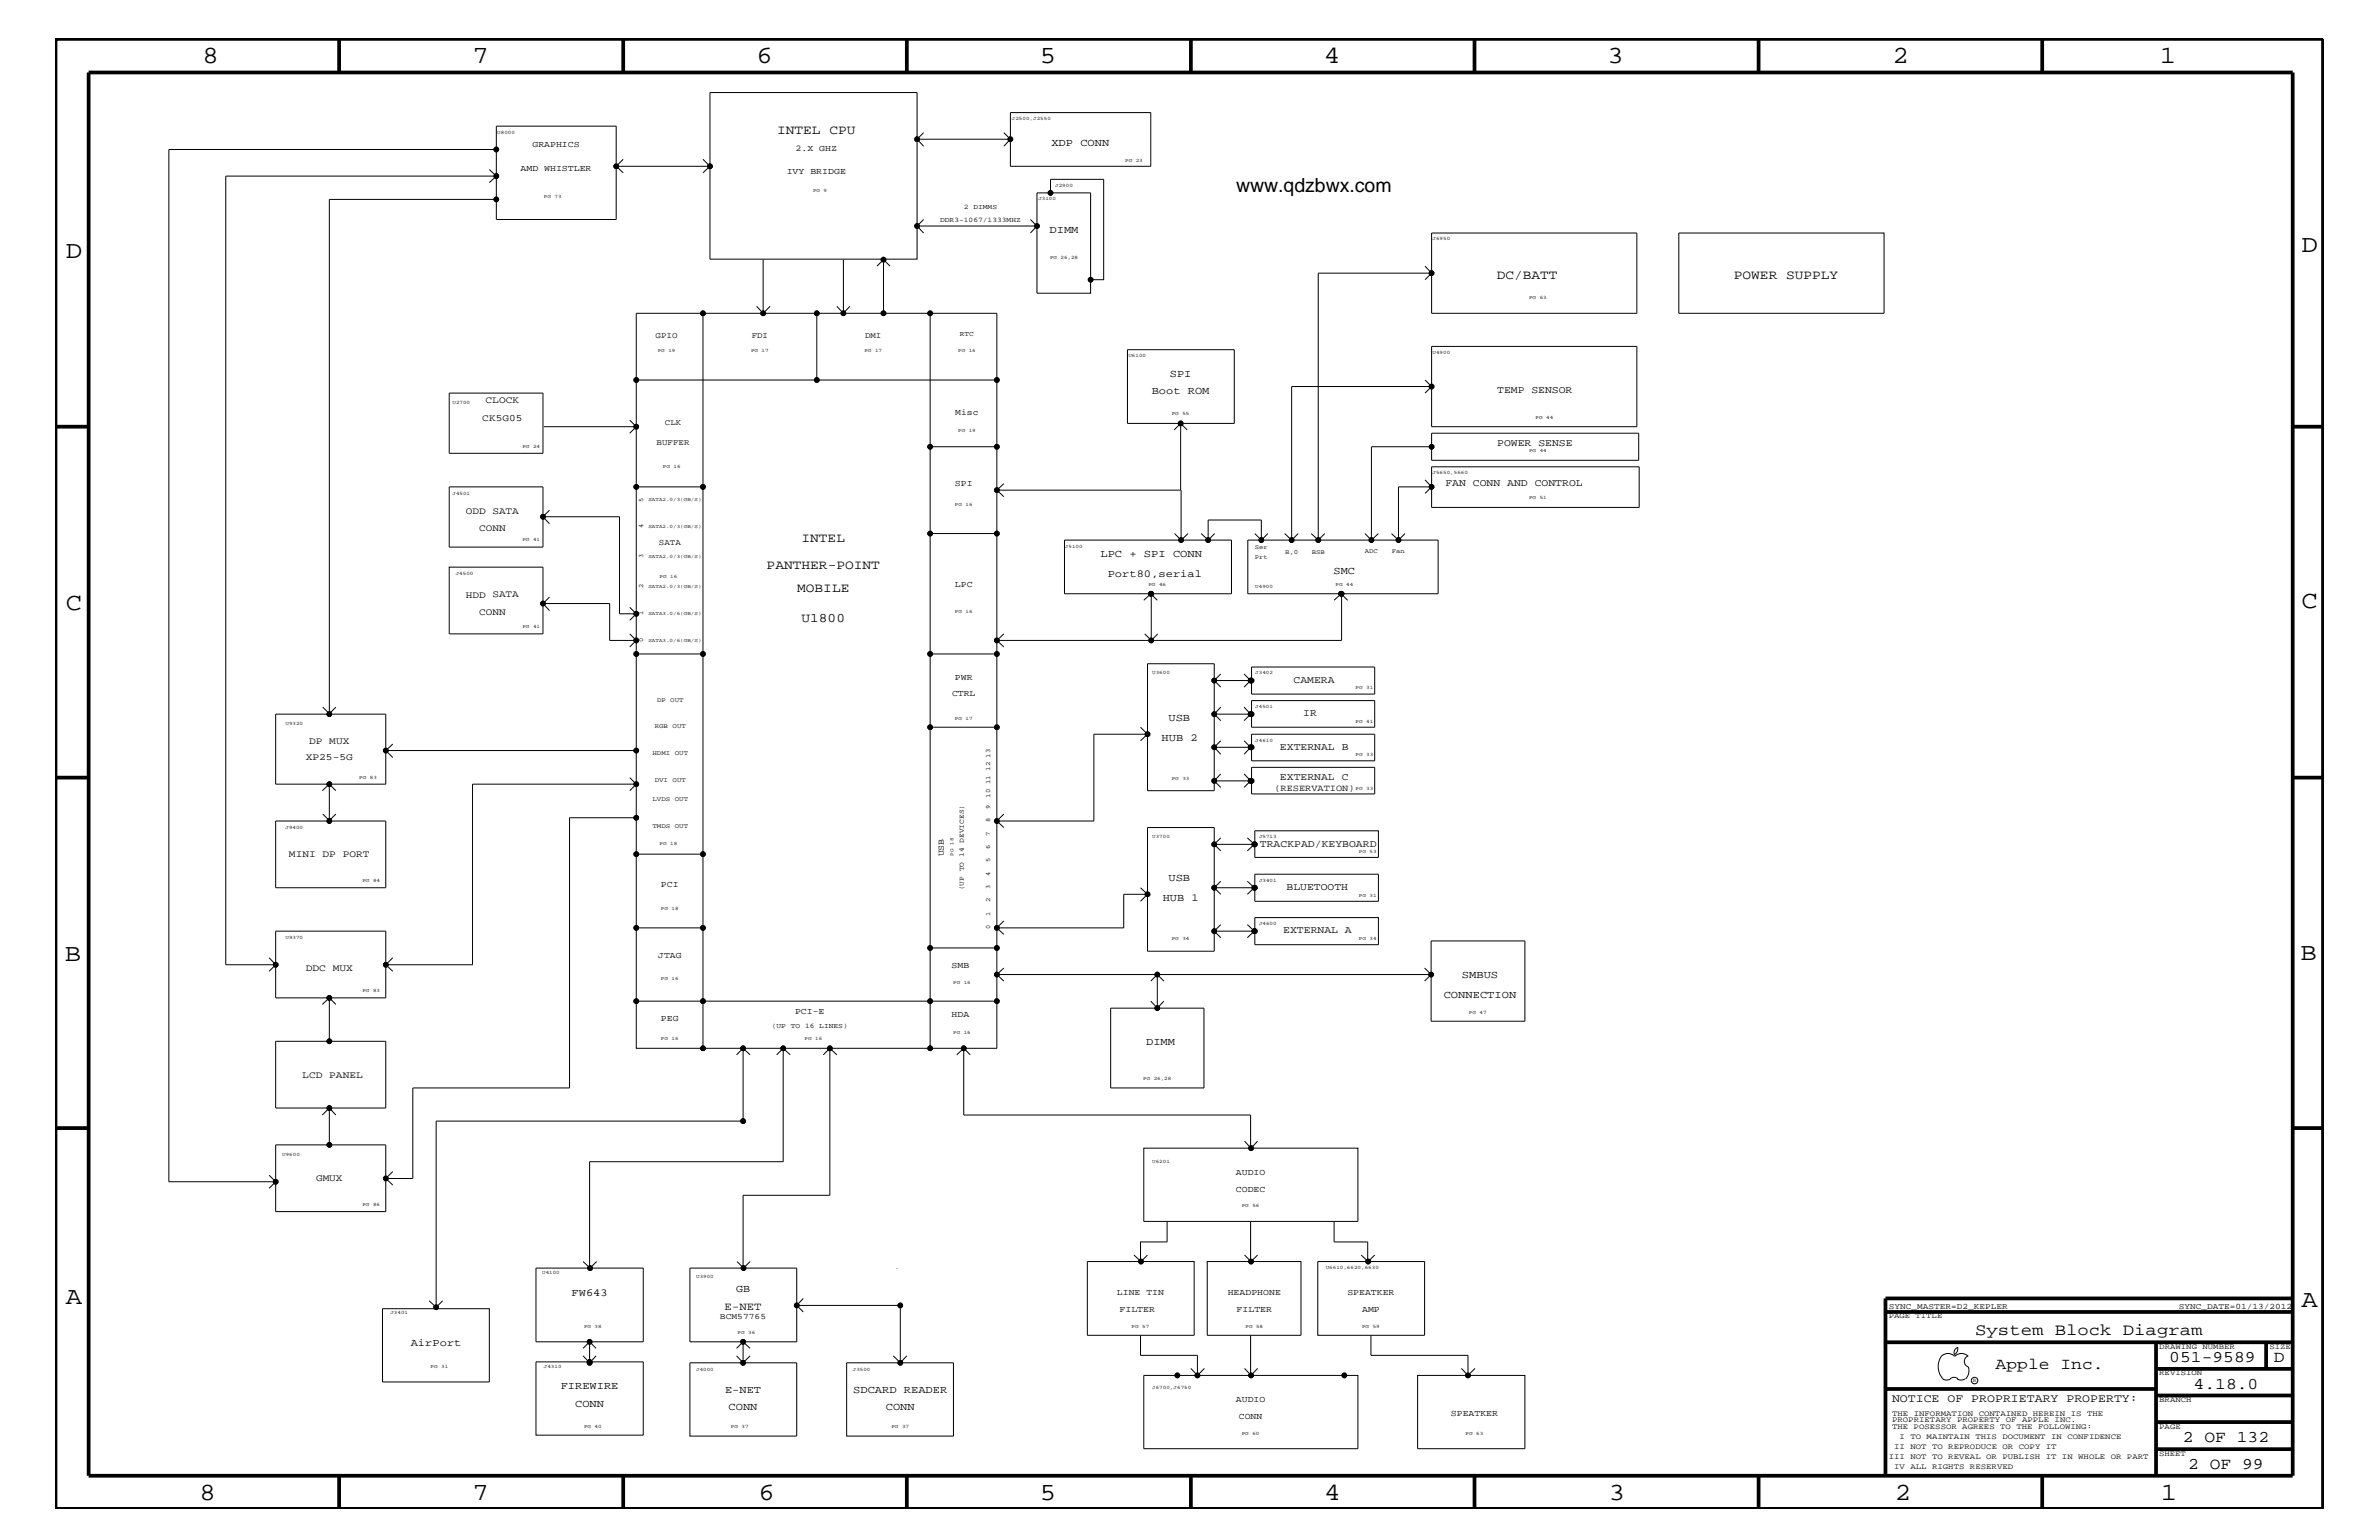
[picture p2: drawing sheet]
<svg xmlns="http://www.w3.org/2000/svg" width="432mm" height="279mm" viewBox="0 0 432 279" stroke-linecap="round" stroke-linejoin="round" font-family="sans-serif">
<defs><g id="words">
<g font-size="4.5">
<text x="36.7" y="11.5">8</text>
<text x="85.8" y="11.5">7</text>
<text x="137.3" y="11.5">6</text>
<text x="188.7" y="11.5">5</text>
<text x="240.3" y="11.5">4</text>
<text x="291.8" y="11.5">3</text>
<text x="343.5" y="11.5">2</text>
<text x="392" y="11.5">1</text>
<text x="11.9" y="46.8">D</text>
<text x="417.7" y="45.7">D</text>
<text x="11.9" y="110.6">C</text>
<text x="417.7" y="110.3">C</text>
<text x="11.8" y="174.3">B</text>
<text x="417.6" y="174.2">B</text>
<text x="11.9" y="236.7">A</text>
<text x="417.7" y="237.1">A</text>
<text x="36.2" y="272.1">8</text>
<text x="85.8" y="272.1">7</text>
<text x="137.7" y="272.1">6</text>
<text x="188.7" y="272.1">5</text>
<text x="240.4" y="272.1">4</text>
<text x="292" y="272.1">3</text>
<text x="343.9" y="272.1">2</text>
<text x="392.2" y="272.1">1</text>
</g>
<text font-size="3.5" x="224.4" y="34.8">www.qdzbwx.com</text>
<g font-size="3">
<text x="358.5" y="242.3">System Block Diagram</text>
<text x="362.2" y="248.4">Apple Inc.</text>
<text x="393.7" y="247.1">051-9589</text>
<text x="398.1" y="252">4.18.0</text>
<text x="412.7" y="247.1">D</text>
<text x="396.2" y="261.6">2 OF 132</text>
<text x="397.2" y="266.6">2 OF 99</text>
</g>
<g font-size="2.4">
<text x="141.1" y="24.3">INTEL CPU</text>
<text x="271.7" y="50.7">DC/BATT</text>
<text x="314.7" y="50.7">POWER SUPPLY</text>
<text x="145.5" y="98.4">INTEL</text>
<text x="139.1" y="103.2">PANTHER-POINT</text>
<text x="144.7" y="107.5">MOBILE</text>
<text x="145.5" y="112.9">U1800</text>
</g>
<text font-size="2.1" x="343.4" y="254.4">NOTICE OF PROPRIETARY PROPERTY:</text>
<text font-size="2" x="131.5" y="237.7">E-NET</text>
<g font-size="1.9">
<text x="190.8" y="26.4">XDP CONN</text>
<text x="190.5" y="42.3">DIMM</text>
<text x="209" y="71.5">Boot ROM</text>
<text x="212.3" y="68.4">SPI</text>
<text x="271.8" y="71.2">TEMP SENSOR</text>
<text x="271.8" y="80.9">POWER SENSE</text>
<text x="262.4" y="88.2">FAN CONN AND CONTROL</text>
<text x="199.7" y="101">LPC + SPI CONN</text>
<text x="201" y="104.7">Port80,serial</text>
<text x="242.1" y="104.1">SMC</text>
<text x="234.8" y="123.9">CAMERA</text>
<text x="212.1" y="130.8">USB</text>
<text x="236.6" y="130">IR</text>
<text x="210.8" y="134.4">HUB 2</text>
<text x="232.3" y="136.1">EXTERNAL B</text>
<text x="232.3" y="141.5">EXTERNAL C</text>
<text x="228.7" y="153.6">TRACKPAD/KEYBOARD</text>
<text x="212.1" y="159.9">USB</text>
<text x="233.5" y="161.5">BLUETOOTH</text>
<text x="211" y="163.5">HUB 1</text>
<text x="232.9" y="169.4">EXTERNAL A</text>
<text x="265.3" y="177.5">SMBUS</text>
<text x="262" y="181.1">CONNECTION</text>
<text x="208" y="189.6">DIMM</text>
<text x="103.8" y="235.1">FW643</text>
<text x="133.6" y="234.5">GB</text>
<text x="74.5" y="244.2">AirPort</text>
<text x="101.8" y="252.1">FIREWIRE</text>
<text x="104.4" y="255.2">CONN</text>
<text x="131.6" y="252.7">E-NET</text>
<text x="132.2" y="255.8">CONN</text>
<text x="154.9" y="252.7">SDCARD READER</text>
<text x="160.8" y="255.8">CONN</text>
</g>
<g font-size="1.8">
<text x="87.5" y="76.3">CK5G05</text>
<text x="88.1" y="73.2">CLOCK</text>
<text x="84.5" y="93.3">ODD SATA</text>
<text x="87" y="96.4">CONN</text>
<text x="84.5" y="108.5">HDD SATA</text>
<text x="87" y="111.5">CONN</text>
<text x="55.5" y="138">XP25-5G</text>
<text x="56.1" y="134.9">DP MUX</text>
<text x="52.5" y="155.5">MINI DP PORT</text>
<text x="55.5" y="176.1">DDC MUX</text>
<text x="54.9" y="195.5">LCD PANEL</text>
<text x="57.4" y="214.3">GMUX</text>
</g>
<text font-size="1.7" x="231.3" y="143.5">(RESERVATION)</text>
<g font-size="1.6">
<text x="96.6" y="26.7">GRAPHICS</text>
<text x="144.4" y="27.5">2.X GHZ</text>
<text x="94.5" y="31.1">AMD WHISTLER</text>
<text x="142.8" y="31.5">IVY BRIDGE</text>
<text x="173.4" y="75.4">Misc</text>
<text x="173.3" y="88.2">SPI</text>
<text x="173.3" y="106.5">LPC</text>
<text x="173.3" y="123.3">PWR</text>
<text x="172.8" y="126.4">CTRL</text>
<text x="171.3" y="155.4" transform="rotate(-90 171.3 155.4)">USB</text>
<text x="120" y="161">PCI</text>
<text x="119.5" y="173.8">JTAG</text>
<text x="172.7" y="175.6">SMB</text>
<text x="120" y="185.3">PEG</text>
<text x="144.3" y="184">PCI-E</text>
<text x="172.7" y="184.5">HDA</text>
<text x="224.3" y="213.1">AUDIO</text>
<text x="224.3" y="216.3">CODEC</text>
<text x="202.7" y="235">LINE TIN</text>
<text x="203.2" y="238.1">FILTER</text>
<text x="222.8" y="235">HEADPHONE</text>
<text x="224.5" y="238.1">FILTER</text>
<text x="244.6" y="235">SPEATKER</text>
<text x="247.2" y="238.1">AMP</text>
<text x="224.3" y="254.4">AUDIO</text>
<text x="224.9" y="257.5">CONN</text>
<text x="263.4" y="256.8">SPEATKER</text>
</g>
<g font-size="1.5">
<text x="119" y="61.3">GPIO</text>
<text x="136.4" y="61.3">FDI</text>
<text x="157" y="61.3">DMI</text>
<text x="120.7" y="77.1">CLK</text>
<text x="119.2" y="80.7">BUFFER</text>
<text x="119.6" y="98.9">SATA</text>
<text x="130.7" y="239.4">BCM57765</text>
<text x="342.8" y="237.4">SYNC_MASTER=D2_KEPLER</text>
<text x="395.5" y="237.4">SYNC_DATE=01/13/2012</text>
</g>
<g font-size="1.4">
<text x="342.8" y="239.2">PAGE TITLE</text>
<text x="391.9" y="244.7">DRAWING NUMBER</text>
<text x="411.9" y="244.7">SIZE</text>
<text x="391.9" y="249.5">REVISION</text>
<text x="343.4" y="256.8">THE INFORMATION CONTAINED HEREIN IS THE</text>
<text x="391.9" y="254.4">BRANCH</text>
<text x="343.4" y="259.3">THE POSESSOR AGREES TO THE FOLLOWING:</text>
<text x="343.4" y="258">PROPRIETARY PROPERTY OF APPLE INC.</text>
<text x="343.8" y="262.9">II NOT TO REPRODUCE OR COPY IT</text>
<text x="344.8" y="261.1">I TO MAINTAIN THIS DOCUMENT IN CONFIDENCE</text>
<text x="391.9" y="259.3">PAGE</text>
<text x="342.8" y="264.7">III NOT TO REVEAL OR PUBLISH IT IN WHOLE OR PART</text>
<text x="343.8" y="266.6">IV ALL RIGHTS RESERVED</text>
<text x="391.9" y="264.1">SHEET</text>
</g>
<g font-size="1.3">
<text x="170.6" y="40.2">DDR3-1067/1333MHZ</text>
<text x="175" y="37.9">2 DIMMS</text>
<text x="174.2" y="60.9">RTC</text>
<text x="174.9" y="161.5" transform="rotate(-90 174.9 161.5)">(UP TO 14 DEVICES)</text>
<text x="140.1" y="186.5">(UP TO 16 LINES)</text>
</g>
<g font-size="1.2">
<text x="116.8" y="95.8" transform="rotate(-90 116.8 95.8)">4</text>
<text x="116.8" y="91" transform="rotate(-90 116.8 91)">5</text>
<text x="116.8" y="101.2" transform="rotate(-90 116.8 101.2)">3</text>
<text x="227.8" y="99.6">Ser</text>
<text x="227.8" y="101.5">Prt</text>
<text x="233.3" y="100.4">B,0</text>
<text x="238.1" y="100.4">BSB</text>
<text x="247.7" y="100.4">ADC</text>
<text x="252.6" y="100.3">Fan</text>
<text x="116.8" y="106.8" transform="rotate(-90 116.8 106.8)">2</text>
<text x="116.8" y="111.6" transform="rotate(-90 116.8 111.6)">1</text>
<text x="116.8" y="116.4" transform="rotate(-90 116.8 116.4)">0</text>
<text x="119.3" y="127.3">DP OUT</text>
<text x="118.4" y="136.9">HDMI OUT</text>
<text x="118.8" y="132.1">RGB OUT</text>
<text x="179.7" y="137.5" transform="rotate(-90 179.7 137.5)">13</text>
<text x="118.8" y="141.8">DVI OUT</text>
<text x="179.7" y="142.3" transform="rotate(-90 179.7 142.3)">11</text>
<text x="179.7" y="139.9" transform="rotate(-90 179.7 139.9)">12</text>
<text x="118.4" y="145.4">LVDS OUT</text>
<text x="179.7" y="149.2" transform="rotate(-90 179.7 149.2)">8</text>
<text x="179.7" y="146.7" transform="rotate(-90 179.7 146.7)">9</text>
<text x="179.7" y="144.8" transform="rotate(-90 179.7 144.8)">10</text>
<text x="118.4" y="150.3">TMDS OUT</text>
<text x="179.7" y="154" transform="rotate(-90 179.7 154)">6</text>
<text x="179.7" y="151.6" transform="rotate(-90 179.7 151.6)">7</text>
<text x="179.7" y="161.3" transform="rotate(-90 179.7 161.3)">3</text>
<text x="179.7" y="158.9" transform="rotate(-90 179.7 158.9)">4</text>
<text x="179.7" y="156.4" transform="rotate(-90 179.7 156.4)">5</text>
<text x="179.7" y="166.1" transform="rotate(-90 179.7 166.1)">1</text>
<text x="179.7" y="163.7" transform="rotate(-90 179.7 163.7)">2</text>
<text x="179.7" y="168.6" transform="rotate(-90 179.7 168.6)">0</text>
</g>
<text font-size="1" x="358.1" y="250.7">R</text>
<g font-size=".9">
<text x="183.6" y="21.8">J2500,J2550</text>
<text x="90.3" y="24.2">U8000</text>
<text x="204.2" y="29.3">PG 23</text>
<text x="147.6" y="34.8">PG 9</text>
<text x="191.5" y="33.9">J2900</text>
<text x="98.7" y="36">PG 73</text>
<text x="188.5" y="36.4">J3100</text>
<text x="190.6" y="46.9">PG 26,28</text>
<text x="260" y="43.6">J6950</text>
<text x="277.5" y="54.2">PG 63</text>
<text x="119.4" y="63.9">PG 19</text>
<text x="136.3" y="63.9">PG 17</text>
<text x="156.9" y="63.9">PG 17</text>
<text x="173.9" y="63.9">PG 16</text>
<text x="204.8" y="64.8">U6100</text>
<text x="260" y="64.2">U4900</text>
<text x="82.1" y="73.3">U2700</text>
<text x="212.7" y="75.4">PG 55</text>
<text x="278.7" y="76">PG 44</text>
<text x="94.8" y="81.2">PG 24</text>
<text x="173.9" y="78.4">PG 19</text>
<text x="277.5" y="82.1">PG 44</text>
<text x="82.1" y="89.8">J4501</text>
<text x="120.3" y="84.9">PG 16</text>
<text x="260" y="86">J5650,5660</text>
<text x="117.7" y="95.8">SATA2.0/3(GB/S)</text>
<text x="117.7" y="91">SATA2.0/3(GB/S)</text>
<text x="173.3" y="91.8">PG 16</text>
<text x="277.5" y="90.5">PG 51</text>
<text x="94.8" y="98.2">PG 41</text>
<text x="117.7" y="101.3">SATA2.0/3(GB/S)</text>
<text x="193.3" y="99.3">J5100</text>
<text x="82.7" y="104.3">J4500</text>
<text x="117.7" y="106.7">SATA2.0/3(GB/S)</text>
<text x="119.7" y="104.9">PG 16</text>
<text x="208.4" y="106.3">PG 46</text>
<text x="227.8" y="106.6">U4900</text>
<text x="242.4" y="106.3">PG 44</text>
<text x="94.8" y="114">PG 41</text>
<text x="117.7" y="111.5">SATA3.0/6(GB/S)</text>
<text x="173.3" y="111.2">PG 16</text>
<text x="117.7" y="116.4">SATA3.0/6(GB/S)</text>
<text x="209.1" y="122.4">U3600</text>
<text x="227.8" y="122.4">J3402</text>
<text x="246" y="125.1">PG 31</text>
<text x="51.8" y="131.6">U9320</text>
<text x="173.3" y="130.6">PG 17</text>
<text x="227.8" y="128.5">J4501</text>
<text x="246" y="131.2">PG 41</text>
<text x="227.8" y="134.6">J4610</text>
<text x="246" y="137.2">PG 33</text>
<text x="65.2" y="141.3">PG 83</text>
<text x="212.7" y="141.5">PG 33</text>
<text x="246" y="143.3">PG 33</text>
<text x="51.8" y="150.4">J9400</text>
<text x="119.7" y="153.4">PG 18</text>
<text x="173.1" y="155.2" transform="rotate(-90 173.1 155.2)">PG 18</text>
<text x="209.1" y="152.1">U3700</text>
<text x="228.5" y="152.1">J5713</text>
<text x="246.6" y="154.8">PG 53</text>
<text x="65.8" y="160">PG 84</text>
<text x="228.5" y="160">J3401</text>
<text x="120" y="165.1">PG 18</text>
<text x="228.5" y="167.8">J4600</text>
<text x="246.6" y="162.7">PG 31</text>
<text x="51.8" y="170.4">U9370</text>
<text x="212.7" y="170.5">PG 34</text>
<text x="246.6" y="170.5">PG 34</text>
<text x="120" y="177.8">PG 16</text>
<text x="173" y="178.5">PG 16</text>
<text x="65.8" y="180">PG 83</text>
<text x="266.6" y="183.9">PG 47</text>
<text x="120" y="188.8">PG 16</text>
<text x="146" y="188.8">PG 16</text>
<text x="173" y="187.6">PG 16</text>
<text x="207.5" y="196">PG 26,28</text>
<text x="51.2" y="209.7">U9600</text>
<text x="209.1" y="210.9">U6201</text>
<text x="65.8" y="218.9">PG 86</text>
<text x="225.4" y="219.1">PG 56</text>
<text x="98.4" y="231.2">U4100</text>
<text x="126.4" y="231.8">U3900</text>
<text x="240.6" y="230.3">U6610,6620,6630</text>
<text x="70.9" y="238.4">J3401</text>
<text x="106" y="240.9">PG 38</text>
<text x="133.9" y="242.1">PG 36</text>
<text x="205.4" y="240.9">PG 57</text>
<text x="226.1" y="240.9">PG 58</text>
<text x="247.2" y="240.9">PG 59</text>
<text x="78.1" y="248.2">PG 31</text>
<text x="98.7" y="248.2">J4310</text>
<text x="126.4" y="248.8">J4000</text>
<text x="154.8" y="248.8">J3500</text>
<text x="209.1" y="252.1">J6700,J6750</text>
<text x="106" y="259.1">PG 40</text>
<text x="132.7" y="259.1">PG 37</text>
<text x="161.8" y="259.1">PG 37</text>
<text x="225.4" y="260.3">PG 60</text>
<text x="266" y="260.3">PG 63</text>
</g>
</g></defs>
<g fill="none" stroke="#000" stroke-width=".68" stroke-linecap="butt">
<path d="M10.1 7.1h411.5v266.7h-411.5zM16.1 13.2h400v254.5h-400zM61.6 7.1v6.1M113.1 7.1v6.1M164.6 7.1v6.1M216.2 7.1v6.1M267.6 7.1v6.1M319.2 7.1v6.1M370.7 7.1v6.1M10.1 77.4h6M416.1 77.4h5.5M10.1 141.1h6"/>
<path d="M416.1 141.1h5.5M10.1 204.7h6M416.1 204.7h5.5M342.2 238h73.9M416.1 235.6h-73.9v32.1M342.2 243.5h73.9M342.2 252h49.1M391.3 248.4h24.8M391.3 243.5v24.2M391.3 258h24.8M391.3 253.2h24.8M411.3 243.5v4.9"/>
<path d="M61.6 267.7v6.1M113.1 267.7v6.1M164.6 267.7v6.1M216.2 268v5.8M267.6 267.7v6.1M319.2 267.7v6.1M370.7 267.7v6.1M391.3 262.9h24.8"/>
</g>
<g fill="none" stroke="#000" stroke-width=".18">
<path d="M88.8 33.1l1.3-1.2h-49.1v143.1h9M90.1 27.1v4.8l-1.3-1.1M90.1 36.2h-30.3v93.4M111.8 30.2v-7.3h-21.7v4.2h-59.5v187.3h19.4M113.1 28.9l-1.3 1.3 1.3 1.2M127.6 31.4l1.3-1.2v16.8h37.6v-6M127.6 28.9l1.3 1.3v-13.4h37.6v24.2M128.9 30.2h-17.1v9.6h-21.7v-7.9M166.5 25.3l1.1 1.2M167.6 39.8l-1.1 1.2 1.1 1.3M167.6 24.1l-1.1 1.2h16.9M182.2 24.1l1.2 1.2"/>
<path d="M183.4 25.3v-4.9h25.5v9.8h-25.5v-4.9l-1.2 1.2M187 39.8l1.2 1.2-1.2 1.3M188.2 35h9.8v18.2h-9.8zM190.7 35v-2.5h9.6v18.2h-2.3M127.6 56.8v98.2M137.3 55.6l1.2 1.2 1.3-1.2M138.5 47.1v9.7M148.3 56.8v12.1M151.9 55.6l1.2 1.2M153.1 47.1v9.7l1.2-1.2M159.2 48.3l1.2-1.2 1.1 1.2M160.4 47.1v9.7"/>
<path d="M166.5 41h21.7M168.8 56.8v40M258.7 48.3l1.1 1.3M259.8 49.6v-7.3h37.3v14.5h-37.3v-7.2l-1.1 1.1M259.8 49.6h-20.5v48.4M304.7 42.3h37.3v14.5h-37.3zM81.5 71.3h17.1v10.9h-17.1zM98.7 77.4h16.8M114.3 78.6l1.2-1.2v10.9M114.3 76.2l1.2 1.2M115.5 77.4v-20.6h65.4v59.4M115.5 68.9h65.4"/>
<path d="M214.3 76.8h-9.7v-13.4h19.4v13.4h-9.7l-1.2 1.2M214.3 76.8l1.2 1.2M214.3 76.8v12.1h-33.4M258.7 68.9l1.1 1.2M259.8 62.9h37.3v14.5h-37.3zM259.8 78.6h37.6v4.9h-37.6zM259.8 70.1l-1.1 1.2M259.8 70.1h-25.4v27.9M81.5 88.3h17.1v11h-17.1zM98.6 93.8h13.8v17.6h3.1M99.7 92.6l-1.1 1.2 1.1 1.2M115.5 88.3v23.1l-1.2-1.2"/>
<path d="M115.5 88.3h12.1M168.8 81.1h12.1M180.9 96.8h-12.1v21.8M182.2 87.7l-1.3 1.2 1.3 1.2M214.4 88.9v9.1l-1.2-1.2M215.6 96.8l-1.2 1.2M218 96.8l1.3 1.2v-3.7h9.6v3.7M220.5 96.8l-1.2 1.2M227.8 96.8l1.1 1.2 1.2-1.2M233.2 96.8l1.2 1.2 1.2-1.2M234.4 98h-7.9v9.7h16.9l1.2 1.2M238 96.8l1.3 1.2h-4.9"/>
<path d="M239.3 98h21.7v9.7h-17.6l-1.3 1.2M240.5 96.8l-1.2 1.2M247.7 96.8l1.2 1.2 1.3-1.2M255 96.8l-1.2 1.2M258.7 87.1l1.1 1.2-1.1 1.2M259.8 88.3h-6v9.7l-1.2-1.2M259.8 84.7h37.7v7.4h-37.7zM259.8 81.1h-10.9v16.9M99.7 108.3l-1.1 1.2v5.5h-17.1v-12.1h17.1v6.6M99.7 110.8l-1.1-1.3h12.1v6.7h4.8l-1.2-1.2M115.5 111.4v70.2M115.5 116.2l-1.2 1.2"/>
<path d="M115.5 111.4l-1.2 1.2M115.5 118.6h12.1M180.9 116.2v15.7h-12.1v40.1M180.9 118.6h-12.1v13.3M182.2 115l-1.3 1.2 1.3 1.2M207.6 108.9l1.3-1.2h-15.7v-9.7h30.3v9.7h-14.6l1.2 1.2M209 107.7v8.5l-1.2-1.2M210.1 115l-1.1 1.2M243.5 107.7v8.5h-62.6M58.6 128.3l1.2 1.2 1.2-1.2M70 136.2v6.1h-10.2M70 136.2h45.5"/>
<path d="M71.3 137.4l-1.3-1.2v-6.6h-20v12.7h9.8v6.7M71.3 135l-1.3 1.2M180.9 131.9v17.1M208.3 133.2h-9.8v15.8h-17.6M208.3 133.2v10.3h12.1v-1.8l1.2-1.3M208.3 133.2l-1.3 1.2M220.4 129.6v6l1.2 1.2M220.4 129.6l1.2 1.2M220.5 129.6h6.7M220.5 135.6h6.7M221.6 134.4l-1.2 1.2v6.1l1.2 1.2M221.6 122.3l-1.2 1.2v6.1"/>
<path d="M221.6 124.7l-1.2-1.2v-3.1h-12.1v12.8l-1.3-1.3M221.6 128.3l-1.2 1.3M225.8 128.3l1.2 1.3-1.2 1.2M225.8 134.4l1.2 1.2-1.2 1.2M225.8 122.3l1.2 1.2h-6.5M227.2 123.5v2.4h22.3v-4.9h-22.3v2.5h-.2l-1.2 1.2M227.2 127.1h22.3v4.8h-22.3zM227.2 133.2h22.3v4.8h-22.3zM50 149h20v12.1h-20zM58.6 147.7l1.2 1.2 1.2-1.2M59.8 142.3l-1.3 1.2M59.8 142.3l1.2 1.2"/>
<path d="M114.3 141.1l1.2 1.2-1.2 1.2M115.5 155h12.1v13.3M115.5 142.3h-29.7v32.7h-15.8M115.5 148.4h-12.1v49h-28.5v16.4h-4.9M182.2 150.1l-1.3-1.1v19.3M182.2 147.7l-1.3 1.3M220.5 141.7h6.5l-1.2 1.2M221.6 159.9l-1.2 1.2 1.2 1.1M221.6 152l-1.2 1.2 1.2 1.2M225.8 140.4l1.2 1.3h.2v-2.5h22.3v4.8h-22.3v-2.3M226.4 159.9l1.3 1.2h-7.2M226.4 152l1.3 1.2h-7.2"/>
<path d="M227.8 150.7h22.4v4.9h-22.4zM227.8 158.6h22.4v4.9h-22.4zM227.8 153.2l-1.4 1.2M48.9 176.2l1.1-1.2v6h9.8l-1.3 1.2M48.9 173.8l1.1 1.2M50 175v-6.1h20v6.1l1.3 1.2M70 175v6h-10.2M71.3 173.8l-1.3 1.2M115.5 168.3h12.1v13.3h53.3M180.9 168.3v21.9h-6l1.2 1.2M180.9 172h-12.1v18.2M180.9 176.8h29.2"/>
<path d="M182.2 175.6l-1.3 1.2 1.3 1.2M182.2 167.1l-1.3 1.2 1.3 1.2M207 161.1l1.3 1.1v-12.1h12.1v22.5h-12.1v-10.4M208.3 162.2l-1.3 1.3M208.3 162.2h-4.3v6.1h-23.1M210.1 176.8l-1.2 1.2M210.1 176.8v6.1M221.6 167.8l-1.2 1.1 1.2 1.2M226.4 167.8l1.3 1.1h-7.2M227.8 166.5h22.4v4.9h-22.4zM227.8 161.1l-1.4 1.1M227.8 168.9l-1.4 1.2"/>
<path d="M258.6 175.6l1.2 1.2v8.5h17v-14.6h-17v6.1M259.8 176.8h-49.7l1.1 1.2M259.8 176.8l-1.2 1.2M59.8 181v7.9M59.8 181l1.2 1.2M115.5 181.6v8.6h19.4M115.5 181.6h12.1v8.6M133.7 191.4l1.2-1.2v13.2M141 191.4l1.2-1.2 1.2 1.2M142.2 190.2h8.4v26.7h-15.7v13.3M142.2 190.2h-7.3l1.2 1.2M142.2 190.2v20.6h-35.2v19.4"/>
<path d="M150.6 190.2l-1.2 1.2M150.6 190.2l1.3 1.2M150.6 190.2h24.3M174.9 190.2v12.1h52.1v6M174.9 190.2l-1.2 1.2M208.9 181.6l1.2 1.3M211.2 181.6l-1.1 1.3h8.4v14.5h-16.9v-14.5h8.5M48.9 213.2l1.1 1.2-1.1 1.2M58.5 202.3l1.3-1.3h-9.8v-12.1h20v12.1h-10.2l1.2 1.3M59.8 201v6.7h-9.8v12.1h20v-6l1.3-1.3M59.8 207.7h10.2v6.1l1.3 1.2M134.9 203.4h-55.7v33.9"/>
<path d="M134.9 203.4v.1M225.9 207l1.2 1.3h-19.5v13.3h38.9v-13.3h-19.4l1.2-1.3M69.4 237.4h19.4v13.3h-19.4zM77.9 236l1.3 1.2 1.1-1.2M97.3 230.1h19.5v13.3h-19.5zM105.8 228.9l1.3 1.2 1.2-1.2M133.8 228.9l1.2 1.2h-9.8v13.3h9.7M136.1 228.9l-1.1 1.2h9.6v6.7l1.2-1.2M144.6 236.8v6.6h-9.7l1.2 1.2M144.6 236.8l1.2 1.2M144.6 236.8h18.8M162.8 230.1v.1"/>
<path d="M163.4 236.8v10.5M205.8 227.7l1.3 1.2h9.6v13.4h-19.3v-13.4h9.7l1.2-1.2M211.8 221.7v3.6h-4.8v3.7M225.9 227.7l1.2 1.2h-8v13.4h17v-13.4h-9l1.2-1.2M227 221.7v7.3M239.2 228.9h19.4v13.4h-19.4zM242.1 221.7v3.6h6.1v3.7M247.1 227.7l1.2 1.2 1.2-1.2M105.8 246l1.2 1.3M107 243.4v3.7h-9.7v13.3h19.5v-13.3h-9.8v.2M107 243.4l-1.2 1.2M107 243.4l1.2 1.2"/>
<path d="M108.2 246l-1.2 1.3M133.7 246l1.2 1.3h-9.7v13.2h19.4v-13.2h-9.7M134.9 243.4v3.9l1.2-1.3M134.9 243.4l-1.2 1.2M162.1 246l1.3 1.3M164.6 246l-1.2 1.3h-9.7v13.2h19.4v-13.2h-9.7M207 242.3v3.6h10.3v3.6M216.2 248.3l1.1 1.2M218.6 248.3l-1.3 1.2h-9.7v13.3h38.9v-13.3h-2.5M225.9 248.3l1.2 1.2h16.9M227 242.3v7.2M228.3 248.3l-1.2 1.2h-9.8"/>
<path d="M244.1 249.5h-.1M248.8 242.3v3.6h17.6v3.6M265.3 248.3l1.1 1.2M267.7 248.3l-1.3 1.2h-9.1v13.3h19.5v-13.3h-10.4M352.3 246.1a1.72 1.72 0 0 1 2.5 0 1.69 1.69 0 0 1 2.4 0M352.4 246a3.2 3.2 0 0 0 .4 4.3l.8 .1 .4-.2M354 250.2l.7-.3 .7 .3M355.2 250.2l.7 .2 .7-.2M355.3 244.4v.3a1.18 1.18 0 0 1-.6 1.1M355.4 244.4a.99 .99 0 0 0-.6 1.4M357.2 246a1.04 1.04 0 0 0-.7 1 1.04 1.04 0 0 0 .7 1M357.3 248l.1 .7a2.11 2.11 0 0 1-.6 1.5"/>
<circle cx="90.1" cy="27.1" r=".42"/>
<circle cx="90.1" cy="31.9" r=".42"/>
<circle cx="90.1" cy="36.2" r=".42"/>
<circle cx="111.8" cy="30.2" r=".42"/>
<circle cx="128.9" cy="30.2" r=".42"/>
<circle cx="166.5" cy="25.3" r=".42"/>
<circle cx="183.4" cy="25.3" r=".42"/>
<circle cx="190.7" cy="35" r=".42"/>
<circle cx="127.6" cy="56.8" r=".42"/>
<circle cx="138.5" cy="56.8" r=".42"/>
<circle cx="148.3" cy="56.8" r=".42"/>
<circle cx="153.1" cy="56.8" r=".42"/>
<circle cx="160.4" cy="47.1" r=".42"/>
<circle cx="160.4" cy="56.8" r=".42"/>
<circle cx="166.5" cy="41" r=".42"/>
<circle cx="168.8" cy="56.8" r=".42"/>
<circle cx="188.2" cy="41" r=".42"/>
<circle cx="198" cy="50.7" r=".42"/>
<circle cx="259.8" cy="49.6" r=".42"/>
<circle cx="115.5" cy="77.4" r=".42"/>
<circle cx="115.5" cy="68.9" r=".42"/>
<circle cx="148.3" cy="68.9" r=".42"/>
<circle cx="180.9" cy="68.9" r=".42"/>
<circle cx="214.3" cy="76.8" r=".42"/>
<circle cx="259.8" cy="70.1" r=".42"/>
<circle cx="98.6" cy="93.8" r=".42"/>
<circle cx="115.5" cy="88.3" r=".42"/>
<circle cx="127.6" cy="88.3" r=".42"/>
<circle cx="168.8" cy="96.8" r=".42"/>
<circle cx="168.8" cy="81.1" r=".42"/>
<circle cx="180.9" cy="88.9" r=".42"/>
<circle cx="180.9" cy="81.1" r=".42"/>
<circle cx="180.9" cy="96.8" r=".42"/>
<circle cx="214.4" cy="98" r=".42"/>
<circle cx="219.3" cy="98" r=".42"/>
<circle cx="228.9" cy="98" r=".42"/>
<circle cx="234.4" cy="98" r=".42"/>
<circle cx="239.3" cy="98" r=".42"/>
<circle cx="248.9" cy="98" r=".42"/>
<circle cx="253.8" cy="98" r=".42"/>
<circle cx="259.8" cy="81.1" r=".42"/>
<circle cx="259.8" cy="88.3" r=".42"/>
<circle cx="98.6" cy="109.5" r=".42"/>
<circle cx="115.5" cy="118.6" r=".42"/>
<circle cx="115.5" cy="111.4" r=".42"/>
<circle cx="115.5" cy="116.2" r=".42"/>
<circle cx="127.6" cy="118.6" r=".42"/>
<circle cx="168.8" cy="118.6" r=".42"/>
<circle cx="180.9" cy="118.6" r=".42"/>
<circle cx="180.9" cy="116.2" r=".42"/>
<circle cx="208.9" cy="107.7" r=".42"/>
<circle cx="209" cy="107.7" r=".42"/>
<circle cx="209" cy="116.2" r=".42"/>
<circle cx="243.4" cy="107.7" r=".42"/>
<circle cx="243.5" cy="107.7" r=".42"/>
<circle cx="59.8" cy="129.6" r=".42"/>
<circle cx="70" cy="136.2" r=".42"/>
<circle cx="115.5" cy="136.2" r=".42"/>
<circle cx="168.8" cy="131.9" r=".42"/>
<circle cx="180.9" cy="131.9" r=".42"/>
<circle cx="208.3" cy="133.2" r=".42"/>
<circle cx="220.4" cy="129.6" r=".42"/>
<circle cx="220.4" cy="135.6" r=".42"/>
<circle cx="220.4" cy="123.5" r=".42"/>
<circle cx="227" cy="129.6" r=".42"/>
<circle cx="227" cy="135.6" r=".42"/>
<circle cx="227" cy="123.5" r=".42"/>
<circle cx="227.2" cy="129.6" r=".42"/>
<circle cx="227.2" cy="135.6" r=".42"/>
<circle cx="227.2" cy="123.5" r=".42"/>
<circle cx="59.8" cy="149" r=".42"/>
<circle cx="59.8" cy="142.3" r=".42"/>
<circle cx="115.5" cy="142.3" r=".42"/>
<circle cx="115.5" cy="155" r=".42"/>
<circle cx="115.5" cy="148.4" r=".42"/>
<circle cx="127.6" cy="155" r=".42"/>
<circle cx="180.9" cy="149" r=".42"/>
<circle cx="220.4" cy="153.2" r=".42"/>
<circle cx="220.4" cy="141.7" r=".42"/>
<circle cx="227" cy="141.7" r=".42"/>
<circle cx="227.2" cy="141.7" r=".42"/>
<circle cx="227.7" cy="153.2" r=".42"/>
<circle cx="227.8" cy="153.2" r=".42"/>
<circle cx="50" cy="175" r=".42"/>
<circle cx="70" cy="175" r=".42"/>
<circle cx="115.5" cy="168.3" r=".42"/>
<circle cx="127.6" cy="168.3" r=".42"/>
<circle cx="168.8" cy="172" r=".42"/>
<circle cx="180.9" cy="172" r=".42"/>
<circle cx="180.9" cy="168.3" r=".42"/>
<circle cx="180.9" cy="176.8" r=".42"/>
<circle cx="208.3" cy="162.2" r=".42"/>
<circle cx="210.1" cy="176.8" r=".42"/>
<circle cx="220.4" cy="168.9" r=".42"/>
<circle cx="220.4" cy="161.1" r=".42"/>
<circle cx="227.7" cy="161.1" r=".42"/>
<circle cx="227.7" cy="168.9" r=".42"/>
<circle cx="227.8" cy="168.9" r=".42"/>
<circle cx="227.8" cy="161.1" r=".42"/>
<circle cx="259.8" cy="176.8" r=".42"/>
<circle cx="59.8" cy="188.9" r=".42"/>
<circle cx="59.8" cy="181" r=".42"/>
<circle cx="115.5" cy="181.6" r=".42"/>
<circle cx="127.6" cy="190.2" r=".42"/>
<circle cx="127.6" cy="181.6" r=".42"/>
<circle cx="134.9" cy="190.2" r=".42"/>
<circle cx="142.2" cy="190.2" r=".42"/>
<circle cx="150.6" cy="190.2" r=".42"/>
<circle cx="168.8" cy="190.2" r=".42"/>
<circle cx="168.8" cy="181.6" r=".42"/>
<circle cx="174.9" cy="190.2" r=".42"/>
<circle cx="180.9" cy="181.6" r=".42"/>
<circle cx="210.1" cy="182.9" r=".42"/>
<circle cx="50" cy="214.4" r=".42"/>
<circle cx="59.8" cy="207.7" r=".42"/>
<circle cx="59.8" cy="201" r=".42"/>
<circle cx="70" cy="213.8" r=".42"/>
<circle cx="134.9" cy="203.4" r=".42"/>
<circle cx="227.1" cy="208.3" r=".42"/>
<circle cx="79.2" cy="237.2" r=".42"/>
<circle cx="107.1" cy="230.1" r=".42"/>
<circle cx="135" cy="230.1" r=".42"/>
<circle cx="144.6" cy="236.8" r=".42"/>
<circle cx="163.4" cy="236.8" r=".42"/>
<circle cx="207.1" cy="228.9" r=".42"/>
<circle cx="227.1" cy="228.9" r=".42"/>
<circle cx="248.3" cy="228.9" r=".42"/>
<circle cx="107" cy="243.4" r=".42"/>
<circle cx="107" cy="247.3" r=".42"/>
<circle cx="107" cy="247.1" r=".42"/>
<circle cx="134.9" cy="243.4" r=".42"/>
<circle cx="134.9" cy="247.3" r=".42"/>
<circle cx="163.4" cy="247.3" r=".42"/>
<circle cx="213.7" cy="249.5" r=".42"/>
<circle cx="217.3" cy="249.5" r=".42"/>
<circle cx="227.1" cy="249.5" r=".42"/>
<circle cx="244" cy="249.5" r=".42"/>
<circle cx="266.4" cy="249.5" r=".42"/>
<circle cx="358.4" cy="250.5" r=".59"/>
</g>
<g fill="#000">
<circle cx="90.1" cy="27.1" r=".42"/>
<circle cx="90.1" cy="31.9" r=".42"/>
<circle cx="90.1" cy="36.2" r=".42"/>
<circle cx="111.8" cy="30.2" r=".42"/>
<circle cx="128.9" cy="30.2" r=".42"/>
<circle cx="166.5" cy="25.3" r=".42"/>
<circle cx="183.4" cy="25.3" r=".42"/>
<circle cx="190.7" cy="35" r=".42"/>
<circle cx="127.6" cy="56.8" r=".42"/>
<circle cx="138.5" cy="56.8" r=".42"/>
<circle cx="148.3" cy="56.8" r=".42"/>
<circle cx="153.1" cy="56.8" r=".42"/>
<circle cx="160.4" cy="47.1" r=".42"/>
<circle cx="160.4" cy="56.8" r=".42"/>
<circle cx="166.5" cy="41" r=".42"/>
<circle cx="168.8" cy="56.8" r=".42"/>
<circle cx="188.2" cy="41" r=".42"/>
<circle cx="198" cy="50.7" r=".42"/>
<circle cx="259.8" cy="49.6" r=".42"/>
<circle cx="115.5" cy="77.4" r=".42"/>
<circle cx="115.5" cy="68.9" r=".42"/>
<circle cx="148.3" cy="68.9" r=".42"/>
<circle cx="180.9" cy="68.9" r=".42"/>
<circle cx="214.3" cy="76.8" r=".42"/>
<circle cx="259.8" cy="70.1" r=".42"/>
<circle cx="98.6" cy="93.8" r=".42"/>
<circle cx="115.5" cy="88.3" r=".42"/>
<circle cx="127.6" cy="88.3" r=".42"/>
<circle cx="168.8" cy="96.8" r=".42"/>
<circle cx="168.8" cy="81.1" r=".42"/>
<circle cx="180.9" cy="88.9" r=".42"/>
<circle cx="180.9" cy="81.1" r=".42"/>
<circle cx="180.9" cy="96.8" r=".42"/>
<circle cx="214.4" cy="98" r=".42"/>
<circle cx="219.3" cy="98" r=".42"/>
<circle cx="228.9" cy="98" r=".42"/>
<circle cx="234.4" cy="98" r=".42"/>
<circle cx="239.3" cy="98" r=".42"/>
<circle cx="248.9" cy="98" r=".42"/>
<circle cx="253.8" cy="98" r=".42"/>
<circle cx="259.8" cy="81.1" r=".42"/>
<circle cx="259.8" cy="88.3" r=".42"/>
<circle cx="98.6" cy="109.5" r=".42"/>
<circle cx="115.5" cy="118.6" r=".42"/>
<circle cx="115.5" cy="111.4" r=".42"/>
<circle cx="115.5" cy="116.2" r=".42"/>
<circle cx="127.6" cy="118.6" r=".42"/>
<circle cx="168.8" cy="118.6" r=".42"/>
<circle cx="180.9" cy="118.6" r=".42"/>
<circle cx="180.9" cy="116.2" r=".42"/>
<circle cx="208.9" cy="107.7" r=".42"/>
<circle cx="209" cy="107.7" r=".42"/>
<circle cx="209" cy="116.2" r=".42"/>
<circle cx="243.4" cy="107.7" r=".42"/>
<circle cx="243.5" cy="107.7" r=".42"/>
<circle cx="59.8" cy="129.6" r=".42"/>
<circle cx="70" cy="136.2" r=".42"/>
<circle cx="115.5" cy="136.2" r=".42"/>
<circle cx="168.8" cy="131.9" r=".42"/>
<circle cx="180.9" cy="131.9" r=".42"/>
<circle cx="208.3" cy="133.2" r=".42"/>
<circle cx="220.4" cy="129.6" r=".42"/>
<circle cx="220.4" cy="135.6" r=".42"/>
<circle cx="220.4" cy="123.5" r=".42"/>
<circle cx="227" cy="129.6" r=".42"/>
<circle cx="227" cy="135.6" r=".42"/>
<circle cx="227" cy="123.5" r=".42"/>
<circle cx="227.2" cy="129.6" r=".42"/>
<circle cx="227.2" cy="135.6" r=".42"/>
<circle cx="227.2" cy="123.5" r=".42"/>
<circle cx="59.8" cy="149" r=".42"/>
<circle cx="59.8" cy="142.3" r=".42"/>
<circle cx="115.5" cy="142.3" r=".42"/>
<circle cx="115.5" cy="155" r=".42"/>
<circle cx="115.5" cy="148.4" r=".42"/>
<circle cx="127.6" cy="155" r=".42"/>
<circle cx="180.9" cy="149" r=".42"/>
<circle cx="220.4" cy="153.2" r=".42"/>
<circle cx="220.4" cy="141.7" r=".42"/>
<circle cx="227" cy="141.7" r=".42"/>
<circle cx="227.2" cy="141.7" r=".42"/>
<circle cx="227.7" cy="153.2" r=".42"/>
<circle cx="227.8" cy="153.2" r=".42"/>
<circle cx="50" cy="175" r=".42"/>
<circle cx="70" cy="175" r=".42"/>
<circle cx="115.5" cy="168.3" r=".42"/>
<circle cx="127.6" cy="168.3" r=".42"/>
<circle cx="168.8" cy="172" r=".42"/>
<circle cx="180.9" cy="172" r=".42"/>
<circle cx="180.9" cy="168.3" r=".42"/>
<circle cx="180.9" cy="176.8" r=".42"/>
<circle cx="208.3" cy="162.2" r=".42"/>
<circle cx="210.1" cy="176.8" r=".42"/>
<circle cx="220.4" cy="168.9" r=".42"/>
<circle cx="220.4" cy="161.1" r=".42"/>
<circle cx="227.7" cy="161.1" r=".42"/>
<circle cx="227.7" cy="168.9" r=".42"/>
<circle cx="227.8" cy="168.9" r=".42"/>
<circle cx="227.8" cy="161.1" r=".42"/>
<circle cx="259.8" cy="176.8" r=".42"/>
<circle cx="59.8" cy="188.9" r=".42"/>
<circle cx="59.8" cy="181" r=".42"/>
<circle cx="115.5" cy="181.6" r=".42"/>
<circle cx="127.6" cy="190.2" r=".42"/>
<circle cx="127.6" cy="181.6" r=".42"/>
<circle cx="134.9" cy="190.2" r=".42"/>
<circle cx="142.2" cy="190.2" r=".42"/>
<circle cx="150.6" cy="190.2" r=".42"/>
<circle cx="168.8" cy="190.2" r=".42"/>
<circle cx="168.8" cy="181.6" r=".42"/>
<circle cx="174.9" cy="190.2" r=".42"/>
<circle cx="180.9" cy="181.6" r=".42"/>
<circle cx="210.1" cy="182.9" r=".42"/>
<circle cx="50" cy="214.4" r=".42"/>
<circle cx="59.8" cy="207.7" r=".42"/>
<circle cx="59.8" cy="201" r=".42"/>
<circle cx="70" cy="213.8" r=".42"/>
<circle cx="134.9" cy="203.4" r=".42"/>
<circle cx="227.1" cy="208.3" r=".42"/>
<circle cx="79.2" cy="237.2" r=".42"/>
<circle cx="107.1" cy="230.1" r=".42"/>
<circle cx="135" cy="230.1" r=".42"/>
<circle cx="144.6" cy="236.8" r=".42"/>
<circle cx="163.4" cy="236.8" r=".42"/>
<circle cx="207.1" cy="228.9" r=".42"/>
<circle cx="227.1" cy="228.9" r=".42"/>
<circle cx="248.3" cy="228.9" r=".42"/>
<circle cx="107" cy="243.4" r=".42"/>
<circle cx="107" cy="247.3" r=".42"/>
<circle cx="107" cy="247.1" r=".42"/>
<circle cx="134.9" cy="243.4" r=".42"/>
<circle cx="134.9" cy="247.3" r=".42"/>
<circle cx="163.4" cy="247.3" r=".42"/>
<circle cx="213.7" cy="249.5" r=".42"/>
<circle cx="217.3" cy="249.5" r=".42"/>
<circle cx="227.1" cy="249.5" r=".42"/>
<circle cx="244" cy="249.5" r=".42"/>
<circle cx="266.4" cy="249.5" r=".42"/>
</g>
<use href="#words"/>
</svg>
